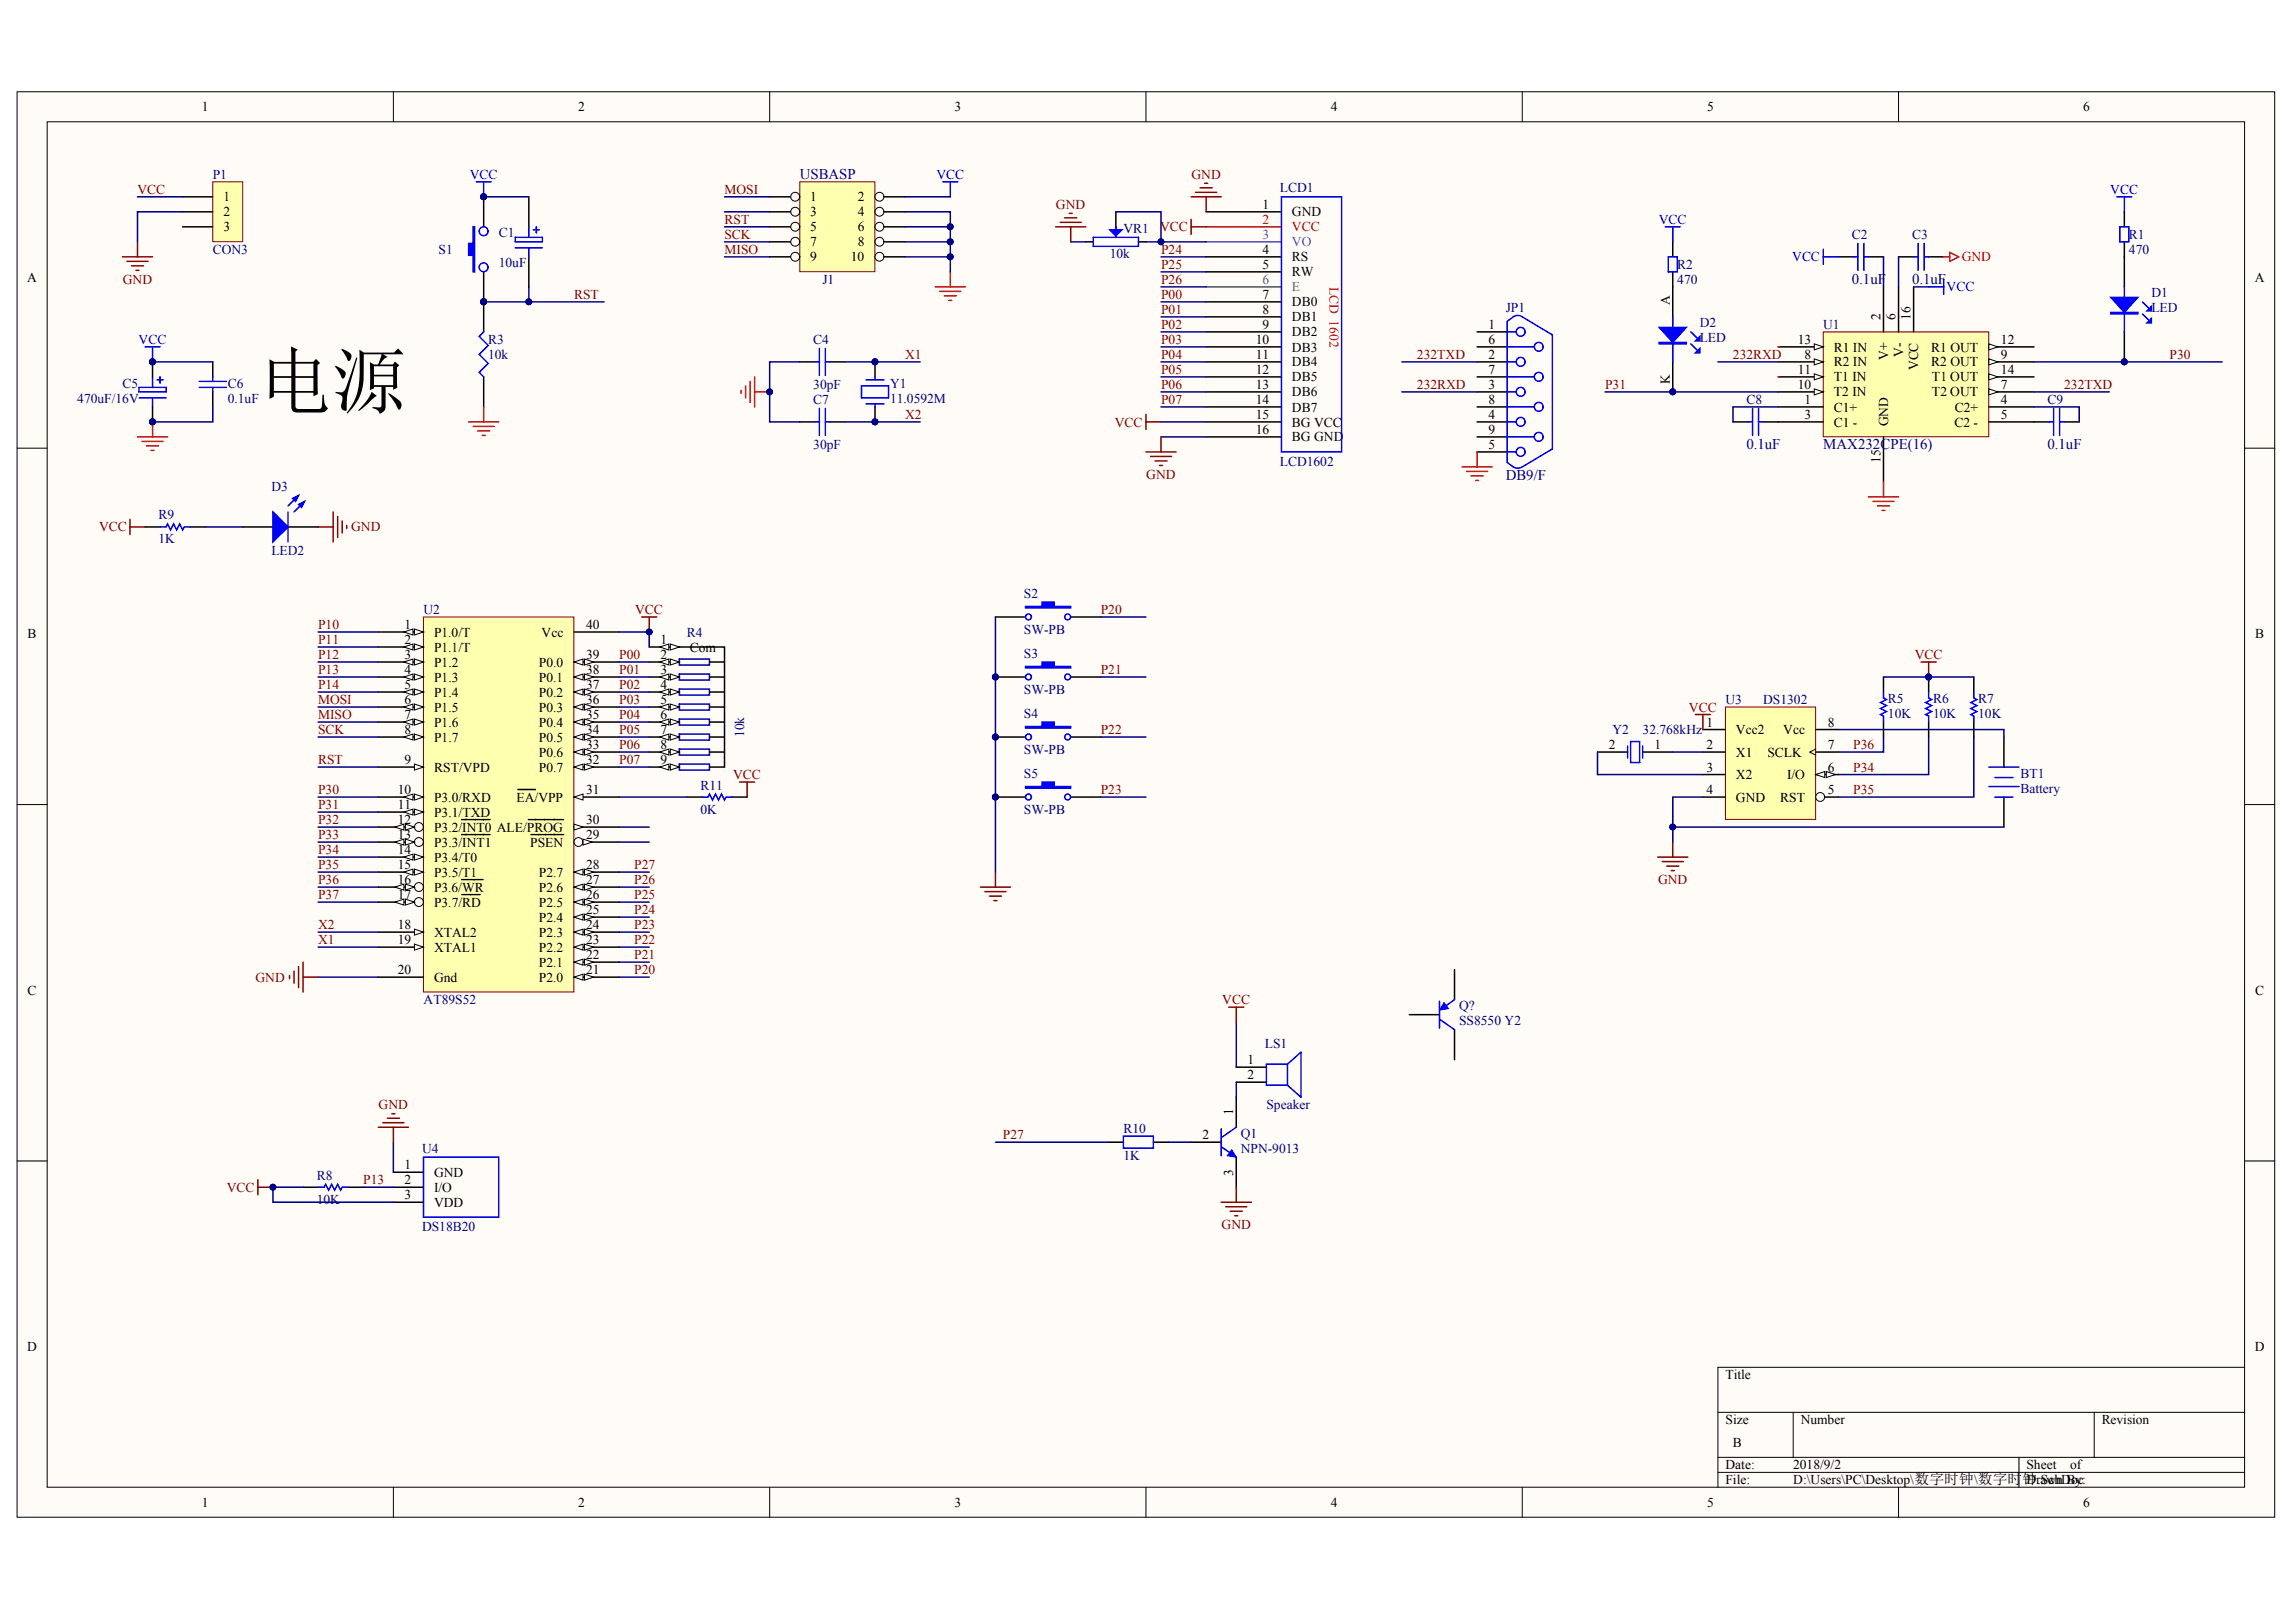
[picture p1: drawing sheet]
<svg xmlns="http://www.w3.org/2000/svg" width="287mm" height="202mm" viewBox="0 0 287 202" stroke-linecap="round" stroke-linejoin="round" font-family="sans-serif">
<defs><g id="words">
<text font-size="9.3" x="32.2" y="50.9">电源</text>
<g font-size="1.9" fill="#000080">
<text x="99.9" y="22.3">USBASP</text>
<text x="231.4" y="35.4">0.1uF</text>
<text x="239" y="35.4">0.1uF</text>
<text x="218.3" y="56.1">0.1uF</text>
<text x="227.8" y="56.1">MAX232CPE(16)</text>
<text x="255.9" y="56.1">0.1uF</text>
<text x="188.2" y="60">DB9/F</text>
</g>
<g font-size="1.7">
<text x="25.2" y="13.9">1</text>
<text x="72.2" y="13.9">2</text>
<text x="119.3" y="13.9">3</text>
<text x="166.3" y="13.9">4</text>
<text x="213.3" y="13.9">5</text>
<text x="260.3" y="13.9">6</text>
<text x="27.9" y="25.2">1</text>
<text x="27.9" y="27">2</text>
<text x="27.9" y="28.9">3</text>
<text x="101.3" y="25.2">1</text>
<text x="101.3" y="27">3</text>
<text x="101.3" y="28.9">5</text>
<text x="107.2" y="25.2">2</text>
<text x="107.2" y="27">4</text>
<text x="107.2" y="28.9">6</text>
<text x="157.8" y="26.1">1</text>
<text x="161.5" y="27">GND</text>
<text x="3.4" y="35.2">A</text>
<text x="101.3" y="30.8">7</text>
<text x="101.3" y="32.7">9</text>
<text x="106.3" y="32.7">10</text>
<text x="107.2" y="30.8">8</text>
<text x="157.8" y="31.7">4</text>
<text x="157.8" y="33.6">5</text>
<text x="161.5" y="32.7">RS</text>
<text x="161.5" y="34.5">RW</text>
<text x="281.8" y="35.2">A</text>
<text x="157.8" y="37.4">7</text>
<text x="157.8" y="39.2">8</text>
<text x="157.8" y="41.1">9</text>
<text x="161.5" y="38.3">DB0</text>
<text x="161.5" y="40.2">DB1</text>
<text x="186" y="41.1">1</text>
<text x="208.7" y="38.1" transform="rotate(-90 208.7 38.1)">A</text>
<text x="235" y="40" transform="rotate(-90 235 40)">2</text>
<text x="236.9" y="40" transform="rotate(-90 236.9 40)">6</text>
<text x="238.8" y="40" transform="rotate(-90 238.8 40)">16</text>
<text x="156.9" y="43">10</text>
<text x="156.9" y="44.8">11</text>
<text x="156.9" y="46.7">12</text>
<text x="161.5" y="42">DB2</text>
<text x="161.5" y="43.9">DB3</text>
<text x="161.5" y="45.8">DB4</text>
<text x="161.5" y="47.7">DB5</text>
<text x="186" y="43">6</text>
<text x="186" y="44.8">2</text>
<text x="186" y="46.7">7</text>
<text x="208.7" y="47.9" transform="rotate(-90 208.7 47.9)">K</text>
<text x="224.7" y="43">13</text>
<text x="224.7" y="46.7">11</text>
<text x="225.5" y="44.8">8</text>
<text x="229.2" y="43.9">R1 IN</text>
<text x="229.2" y="45.8">R2 IN</text>
<text x="229.2" y="47.7">T1 IN</text>
<text x="236" y="45" transform="rotate(-90 236 45)">V+</text>
<text x="237.8" y="44.6" transform="rotate(-90 237.8 44.6)">V-</text>
<text x="239.7" y="46.3" transform="rotate(-90 239.7 46.3)">VCC</text>
<text x="241.3" y="43.9">R1 OUT</text>
<text x="241.3" y="45.8">R2 OUT</text>
<text x="241.4" y="47.7">T1 OUT</text>
<text x="250.1" y="43">12</text>
<text x="250.1" y="44.8">9</text>
<text x="250.1" y="46.7">14</text>
<text x="156.9" y="48.6">13</text>
<text x="156.9" y="50.5">14</text>
<text x="156.9" y="52.3">15</text>
<text x="161.5" y="49.5">DB6</text>
<text x="161.5" y="51.4">DB7</text>
<text x="161.5" y="53.3">BG VCC</text>
<text x="186" y="48.6">3</text>
<text x="186" y="50.5">8</text>
<text x="186" y="52.3">4</text>
<text x="224.7" y="48.6">10</text>
<text x="225.5" y="50.5">1</text>
<text x="225.5" y="52.3">3</text>
<text x="229.2" y="49.5">T2 IN</text>
<text x="229.2" y="51.4">C1+</text>
<text x="229.2" y="53.3">C1 -</text>
<text x="236" y="53.3" transform="rotate(-90 236 53.3)">GND</text>
<text x="241.4" y="49.5">T2 OUT</text>
<text x="244.3" y="53.3">C2 -</text>
<text x="244.3" y="51.4">C2+</text>
<text x="250.1" y="48.6">7</text>
<text x="250.1" y="50.5">4</text>
<text x="250.1" y="52.3">5</text>
<text x="156.9" y="54.2">16</text>
<text x="161.5" y="55.1">BG GND</text>
<text x="186" y="54.2">9</text>
<text x="186" y="56.1">5</text>
<text x="235" y="57.8" transform="rotate(-90 235 57.8)">15</text>
<text x="3.4" y="79.8">B</text>
<text x="50.6" y="78.6">1</text>
<text x="50.6" y="80.5">2</text>
<text x="50.6" y="82.3">3</text>
<text x="54.2" y="79.5">P1.0/T</text>
<text x="54.2" y="81.4">P1.1/T</text>
<text x="54.2" y="83.3">P1.2</text>
<text x="67.3" y="83.3">P0.0</text>
<text x="67.7" y="79.5">Vcc</text>
<text x="73.2" y="82.3">39</text>
<text x="73.2" y="78.6">40</text>
<text x="82.5" y="82.3">2</text>
<text x="82.5" y="80.5">1</text>
<text x="86.2" y="81.4">Com</text>
<text x="281.8" y="79.8">B</text>
<text x="50.6" y="84.2">4</text>
<text x="50.6" y="86.1">5</text>
<text x="50.6" y="88">6</text>
<text x="50.6" y="89.8">7</text>
<text x="54.2" y="85.1">P1.3</text>
<text x="54.2" y="87">P1.4</text>
<text x="54.2" y="88.9">P1.5</text>
<text x="67.3" y="85.1">P0.1</text>
<text x="67.3" y="87">P0.2</text>
<text x="67.3" y="88.9">P0.3</text>
<text x="73.2" y="84.2">38</text>
<text x="73.2" y="86.1">37</text>
<text x="73.2" y="88">36</text>
<text x="73.2" y="89.8">35</text>
<text x="82.5" y="84.2">3</text>
<text x="82.5" y="86.1">4</text>
<text x="82.5" y="88">5</text>
<text x="82.5" y="89.8">6</text>
<text x="50.6" y="95.5">9</text>
<text x="50.6" y="91.7">8</text>
<text x="54.2" y="90.8">P1.6</text>
<text x="54.2" y="92.7">P1.7</text>
<text x="67.3" y="90.8">P0.4</text>
<text x="67.3" y="92.7">P0.5</text>
<text x="67.3" y="94.5">P0.6</text>
<text x="73.2" y="91.7">34</text>
<text x="73.2" y="93.6">33</text>
<text x="73.2" y="95.5">32</text>
<text x="82.5" y="91.7">7</text>
<text x="82.5" y="93.6">8</text>
<text x="82.5" y="95.5">9</text>
<text x="201.1" y="93.6">2</text>
<text x="206.8" y="93.6">1</text>
<text x="213.3" y="90.8">1</text>
<text x="213.3" y="93.6">2</text>
<text x="216.9" y="91.7">Vcc2</text>
<text x="216.9" y="94.5">X1</text>
<text x="220.9" y="94.5">SCLK</text>
<text x="222.9" y="91.7">Vcc</text>
<text x="228.4" y="93.6">7</text>
<text x="228.4" y="90.8">8</text>
<text x="49.7" y="101.1">11</text>
<text x="49.7" y="99.2">10</text>
<text x="54.2" y="96.4">RST/VPD</text>
<text x="54.2" y="100.2">P3.0/RXD</text>
<text x="64.6" y="100.2">EA/VPP</text>
<text x="67.3" y="96.4">P0.7</text>
<text x="73.2" y="99.2">31</text>
<text x="213.3" y="96.4">3</text>
<text x="213.3" y="99.2">4</text>
<text x="216.9" y="97.3">X2</text>
<text x="216.9" y="100.2">GND</text>
<text x="222.5" y="100.2">RST</text>
<text x="223.3" y="97.3">I/O</text>
<text x="228.4" y="99.2">5</text>
<text x="228.4" y="96.4">6</text>
<text x="49.7" y="103">12</text>
<text x="49.7" y="104.8">13</text>
<text x="49.7" y="106.7">14</text>
<text x="54.2" y="103.9">P3.2/INT0 ALE/PROG</text>
<text x="54.2" y="105.8">P3.3/INT1</text>
<text x="54.2" y="107.6">P3.4/T0</text>
<text x="54.2" y="102">P3.1/TXD</text>
<text x="66.3" y="105.8">PSEN</text>
<text x="73.2" y="104.8">29</text>
<text x="73.2" y="103">30</text>
<text x="49.7" y="112.3">17</text>
<text x="49.7" y="110.5">16</text>
<text x="49.7" y="108.6">15</text>
<text x="54.2" y="113.3">P3.7/RD</text>
<text x="54.2" y="111.4">P3.6/WR</text>
<text x="54.2" y="109.5">P3.5/T1</text>
<text x="67.3" y="113.3">P2.5</text>
<text x="67.3" y="111.4">P2.6</text>
<text x="67.3" y="109.5">P2.7</text>
<text x="73.2" y="112.3">26</text>
<text x="73.2" y="110.5">27</text>
<text x="73.2" y="108.6">28</text>
<text x="49.7" y="118">19</text>
<text x="49.7" y="116.1">18</text>
<text x="54.2" y="118.9">XTAL1</text>
<text x="54.2" y="117">XTAL2</text>
<text x="67.3" y="118.9">P2.2</text>
<text x="67.3" y="117">P2.3</text>
<text x="67.3" y="115.1">P2.4</text>
<text x="73.2" y="119.8">22</text>
<text x="73.2" y="118">23</text>
<text x="73.2" y="116.1">24</text>
<text x="73.2" y="114.2">25</text>
<text x="3.4" y="124.3">C</text>
<text x="49.7" y="121.7">20</text>
<text x="54.2" y="122.7">Gnd</text>
<text x="67.3" y="122.7">P2.0</text>
<text x="67.3" y="120.8">P2.1</text>
<text x="73.2" y="121.7">21</text>
<text x="281.8" y="124.3">C</text>
<text x="155.9" y="133">1</text>
<text x="155.9" y="134.8">2</text>
<text x="150.3" y="142.3">2</text>
<text x="154.1" y="139.3" transform="rotate(-90 154.1 139.3)">1</text>
<text x="50.6" y="149.8">3</text>
<text x="50.6" y="148">2</text>
<text x="50.6" y="146.1">1</text>
<text x="54.2" y="148.9">I/O</text>
<text x="54.2" y="147">GND</text>
<text x="154.1" y="146.9" transform="rotate(-90 154.1 146.9)">3</text>
<text x="54.2" y="150.8">VDD</text>
<text x="3.4" y="168.8">D</text>
<text x="215.6" y="172.3">Title</text>
<text x="281.8" y="168.8">D</text>
<text x="215.6" y="178">Size</text>
<text x="225" y="178">Number</text>
<text x="262.7" y="178">Revision</text>
<text x="215.6" y="183.6">Date:</text>
<text x="215.6" y="185.5">File:</text>
<text x="216.6" y="180.8">B</text>
<text x="224.1" y="183.6">2018/9/2</text>
<text x="224.1" y="185.5">D:\Users\PC\Desktop\数字时钟\数字时钟.SchDoc</text>
<text x="253.2" y="183.6">Sheet</text>
<text x="253.2" y="185.5">Drawn By:</text>
<text x="258.7" y="183.6">of</text>
<text x="25.2" y="188.3">1</text>
<text x="72.2" y="188.3">2</text>
<text x="119.3" y="188.3">3</text>
<text x="166.3" y="188.3">4</text>
<text x="213.3" y="188.3">5</text>
<text x="260.3" y="188.3">6</text>
</g>
<g font-size="1.7" fill="#000080">
<text x="26.6" y="22.3">P1</text>
<text x="62.3" y="29.7">C1</text>
<text x="140.4" y="29.1">VR1</text>
<text x="160" y="24">LCD1</text>
<text x="231.4" y="29.8">C2</text>
<text x="239" y="29.8">C3</text>
<text x="266.1" y="29.8">R1</text>
<text x="26.6" y="31.7">CON3</text>
<text x="54.8" y="31.7">S1</text>
<text x="62.3" y="33.4">10uF</text>
<text x="102.8" y="35.5">J1</text>
<text x="138.7" y="32.3">10k</text>
<text x="209.6" y="33.6">R2</text>
<text x="209.6" y="35.5">470</text>
<text x="266.1" y="31.7">470</text>
<text x="188.2" y="39">JP1</text>
<text x="212.4" y="40.9">D2</text>
<text x="227.8" y="41.1">U1</text>
<text x="268.9" y="37.2">D1</text>
<text x="268.9" y="39">LED</text>
<text x="61" y="43">R3</text>
<text x="61" y="44.8">10k</text>
<text x="101.6" y="43">C4</text>
<text x="212.4" y="42.8">LED</text>
<text x="9.7" y="50.3">470uF/16V</text>
<text x="15.3" y="48.4">C5</text>
<text x="28.5" y="48.4">C6</text>
<text x="28.5" y="50.3">0.1uF</text>
<text x="101.6" y="48.6">30pF</text>
<text x="101.6" y="50.5">C7</text>
<text x="111.2" y="48.4">Y1</text>
<text x="111.2" y="50.3">11.0592M</text>
<text x="218.3" y="50.5">C8</text>
<text x="255.9" y="50.5">C9</text>
<text x="101.6" y="56.1">30pF</text>
<text x="160" y="58.2">LCD1602</text>
<text x="19.8" y="64.9">R9</text>
<text x="33.9" y="61.4">D3</text>
<text x="19.8" y="67.9">1K</text>
<text x="33.9" y="69.4">LED2</text>
<text x="52.9" y="76.7">U2</text>
<text x="128" y="74.7">S2</text>
<text x="85.8" y="79.5">R4</text>
<text x="128" y="79.1">SW-PB</text>
<text x="128" y="82.1">S3</text>
<text x="128" y="86.7">SW-PB</text>
<text x="128" y="89.7">S4</text>
<text x="215.6" y="88">U3</text>
<text x="220.3" y="88">DS1302</text>
<text x="235.9" y="89.7">10K</text>
<text x="235.9" y="87.8">R5</text>
<text x="241.6" y="89.7">10K</text>
<text x="241.6" y="87.8">R6</text>
<text x="247.2" y="89.7">10K</text>
<text x="247.2" y="87.8">R7</text>
<text x="93" y="92.1" transform="rotate(-90 93 92.1)">10k</text>
<text x="128" y="94.2">SW-PB</text>
<text x="201.5" y="91.7">Y2</text>
<text x="205.3" y="91.7">32.768kHz</text>
<text x="87.5" y="101.7">0K</text>
<text x="87.5" y="98.7">R11</text>
<text x="128" y="97.2">S5</text>
<text x="128" y="101.7">SW-PB</text>
<text x="252.5" y="97.2">BT1</text>
<text x="252.5" y="99">Battery</text>
<text x="52.9" y="125.5">AT89S52</text>
<text x="158.1" y="130.9">LS1</text>
<text x="182.3" y="126.2">Q?</text>
<text x="182.3" y="128.1">SS8550 Y2</text>
<text x="140.4" y="141.6">R10</text>
<text x="155.1" y="142.1">Q1</text>
<text x="158.3" y="138.6">Speaker</text>
<text x="39.6" y="147.4">R8</text>
<text x="52.7" y="144">U4</text>
<text x="140.4" y="145">1K</text>
<text x="155.1" y="144">NPN-9013</text>
<text x="39.6" y="150.4">10K</text>
<text x="52.7" y="153.8">DS18B20</text>
</g>
<g font-size="1.7" fill="#00f">
<text x="58.7" y="22.3">VCC</text>
<text x="117" y="22.3">VCC</text>
<text x="207.3" y="28">VCC</text>
<text x="263.7" y="24.2">VCC</text>
<text x="224" y="32.7">VCC</text>
<text x="243.3" y="36.4">VCC</text>
<text x="17.3" y="43">VCC</text>
</g>
<g font-size="1.7" fill="#800000">
<text x="148.9" y="22.3">GND</text>
<text x="17.2" y="24.2">VCC</text>
<text x="90.5" y="24.2">MOSI</text>
<text x="90.5" y="28">RST</text>
<text x="90.5" y="29.8">SCK</text>
<text x="132" y="26.1">GND</text>
<text x="145" y="28.9">VCC</text>
<text x="15.3" y="35.5">GND</text>
<text x="90.5" y="31.7">MISO</text>
<text x="145.1" y="31.7">P24</text>
<text x="145.1" y="33.6">P25</text>
<text x="145.1" y="35.5">P26</text>
<text x="71.7" y="37.4">RST</text>
<text x="145.1" y="37.4">P00</text>
<text x="145.1" y="39.2">P01</text>
<text x="145.1" y="41.1">P02</text>
<text x="113.1" y="44.8">X1</text>
<text x="145.1" y="43">P03</text>
<text x="145.1" y="44.8">P04</text>
<text x="145.1" y="46.7">P05</text>
<text x="177.1" y="44.8">232TXD</text>
<text x="216.6" y="44.8">232RXD</text>
<text x="271.1" y="44.8">P30</text>
<text x="113.1" y="52.3">X2</text>
<text x="139.3" y="53.3">VCC</text>
<text x="145.1" y="48.6">P06</text>
<text x="145.1" y="50.5">P07</text>
<text x="177.1" y="48.6">232RXD</text>
<text x="200.6" y="48.6">P31</text>
<text x="258" y="48.6">232TXD</text>
<text x="143.2" y="59.8">GND</text>
<text x="12.4" y="66.4">VCC</text>
<text x="43.9" y="66.4">GND</text>
<text x="79.4" y="76.7">VCC</text>
<text x="137.6" y="76.7">P20</text>
<text x="39.7" y="78.6">P10</text>
<text x="39.7" y="80.5">P11</text>
<text x="39.7" y="82.3">P12</text>
<text x="77.4" y="82.3">P00</text>
<text x="239.3" y="82.3">VCC</text>
<text x="39.7" y="84.2">P13</text>
<text x="39.7" y="86.1">P14</text>
<text x="39.7" y="88">MOSI</text>
<text x="39.7" y="89.8">MISO</text>
<text x="77.4" y="84.2">P01</text>
<text x="77.4" y="86.1">P02</text>
<text x="77.4" y="88">P03</text>
<text x="77.4" y="89.8">P04</text>
<text x="137.6" y="84.2">P21</text>
<text x="211.1" y="88.9">VCC</text>
<text x="39.7" y="91.7">SCK</text>
<text x="39.7" y="95.5">RST</text>
<text x="77.4" y="91.7">P05</text>
<text x="77.4" y="93.6">P06</text>
<text x="77.4" y="95.5">P07</text>
<text x="137.6" y="91.7">P22</text>
<text x="231.6" y="93.6">P36</text>
<text x="39.7" y="99.2">P30</text>
<text x="39.7" y="101.1">P31</text>
<text x="91.6" y="97.3">VCC</text>
<text x="137.6" y="99.2">P23</text>
<text x="231.6" y="96.4">P34</text>
<text x="231.6" y="99.2">P35</text>
<text x="39.7" y="103">P32</text>
<text x="39.7" y="104.8">P33</text>
<text x="39.7" y="106.7">P34</text>
<text x="39.7" y="108.6">P35</text>
<text x="39.7" y="110.5">P36</text>
<text x="39.7" y="112.3">P37</text>
<text x="79.3" y="112.3">P25</text>
<text x="79.3" y="110.5">P26</text>
<text x="79.3" y="108.6">P27</text>
<text x="207.2" y="110.5">GND</text>
<text x="39.7" y="118">X1</text>
<text x="39.7" y="116.1">X2</text>
<text x="79.3" y="119.8">P21</text>
<text x="79.3" y="118">P22</text>
<text x="79.3" y="116.1">P23</text>
<text x="79.3" y="114.2">P24</text>
<text x="31.9" y="122.7">GND</text>
<text x="79.3" y="121.7">P20</text>
<text x="152.8" y="125.5">VCC</text>
<text x="47.3" y="138.6">GND</text>
<text x="125.3" y="142.3">P27</text>
<text x="28.4" y="148.9">VCC</text>
<text x="45.4" y="148">P13</text>
<text x="152.7" y="153.6">GND</text>
</g>
<g font-size="1.7" fill="#f00">
<text x="157.8" y="28">2</text>
<text x="161.5" y="28.9">VCC</text>
<text x="166.1" y="35.8" transform="rotate(90 166.1 35.8)">LCD 1602</text>
<text x="245.2" y="32.7">GND</text>
</g>
<g font-size="1.7" fill="#009cca">
<text x="157.8" y="29.8">3</text>
<text x="161.5" y="30.8">VO</text>
</g>
<g font-size="1.7" fill="#00a36e">
<text x="157.8" y="35.5">6</text>
<text x="161.5" y="36.4">E</text>
</g>
</g></defs>
<g fill="#fffcf8" stroke="#000" stroke-width=".12">
<path d="M2.1 11.5h282.2v178.1h-282.2z"/>
<path d="M5.9 15.2h274.6v170.6h-274.6z"/>
</g>
<g fill="none" stroke="#000" stroke-width=".12">
<path d="M49.2 11.5v3.7M96.2 11.5v3.7M143.2 11.5v3.7M190.2 11.5v3.7M237.3 11.5v3.7M2.1 56h3.8M280.5 56h3.8M2.1 100.5h3.8M280.5 100.5h3.8M2.1 145h3.8M280.5 145h3.8M214.7 176.4h65.8"/>
<path d="M224.1 176.4v5.7M261.7 176.4v5.7M280.5 170.8h-65.8v15M49.2 185.8v3.8M96.2 185.8v3.8M143.2 185.8v3.8M190.2 185.8v3.8M214.7 182.1h65.8M214.7 183.9h65.8M237.3 185.8v3.8M252.3 182.1v3.7"/>
</g>
<path d="M15.3 32.1h3.8M15.9 32.7h2.6M16.4 33.2h1.5M17 33.8h.4M17.2 30.2v1.9" fill="none" stroke="#800000" stroke-width=".19"/>
<path d="M52.9 77.1h18.8v46.8h-18.8z" fill="#ffffb0" stroke="#800000" stroke-width=".12"/>
<path d="M71.7 99.6h5.7" fill="none" stroke="#000" stroke-width=".19"/>
<path d="M71.7 99.6l1.2-.4v.8z" fill="#fffcf8" stroke="#000" stroke-width=".12"/>
<path d="M64.7 98.6h2.2M47.3 118.3h5.6" fill="none" stroke="#000" stroke-width=".19"/>
<path d="M51.8 118l1.1 .3-1.1 .4z" fill="#fffcf8" stroke="#000" stroke-width=".12"/>
<path d="M47.3 116.5h5.6" fill="none" stroke="#000" stroke-width=".19"/>
<path d="M51.8 116.1l1.1 .4-1.1 .3z" fill="#fffcf8" stroke="#000" stroke-width=".12"/>
<path d="M47.3 95.8h5.6" fill="none" stroke="#000" stroke-width=".19"/>
<path d="M51.8 95.5l1.1 .3-1.1 .4z" fill="#fffcf8" stroke="#000" stroke-width=".12"/>
<path d="M47.3 112.7h5.6" fill="none" stroke="#000" stroke-width=".19"/>
<circle cx="52.3" cy="112.7" r=".55" fill="#fffcf8" stroke="#000" stroke-width=".12"/>
<g fill="#fffcf8" stroke="#000" stroke-width=".12">
<path d="M50.7 112.3l1.1 .4-1.1 .4z"/>
<path d="M49.3 112.7l1.2-.4v.8z"/>
</g>
<path d="M47.3 110.8h5.6M57.7 111.8h2.3" fill="none" stroke="#000" stroke-width=".19"/>
<circle cx="52.3" cy="110.8" r=".55" fill="#fffcf8" stroke="#000" stroke-width=".12"/>
<g fill="#fffcf8" stroke="#000" stroke-width=".12">
<path d="M50.7 110.5l1.1 .3-1.1 .4z"/>
<path d="M49.3 110.8l1.2-.3v.7z"/>
</g>
<path d="M47.3 103.3h5.6M57.7 109.9h2.7" fill="none" stroke="#000" stroke-width=".19"/>
<circle cx="52.3" cy="103.3" r=".55" fill="#fffcf8" stroke="#000" stroke-width=".12"/>
<g fill="#fffcf8" stroke="#000" stroke-width=".12">
<path d="M50.7 103l1.1 .3-1.1 .4z"/>
<path d="M49.3 103.3l1.2-.3v.7z"/>
</g>
<path d="M47.3 105.2h5.6M57.7 102.4h3.5" fill="none" stroke="#000" stroke-width=".19"/>
<circle cx="52.3" cy="105.2" r=".55" fill="#fffcf8" stroke="#000" stroke-width=".12"/>
<g fill="#fffcf8" stroke="#000" stroke-width=".12">
<path d="M50.7 104.8l1.1 .4-1.1 .4z"/>
<path d="M49.3 105.2l1.2-.4v.8z"/>
</g>
<path d="M47.3 107.1h5.6M57.7 104.3h3.5" fill="none" stroke="#000" stroke-width=".19"/>
<g fill="#fffcf8" stroke="#000" stroke-width=".12">
<path d="M51.8 106.7l1.1 .4-1.1 .4z"/>
<path d="M50.5 107.1l1.1-.4v.8z"/>
</g>
<path d="M47.3 109h5.6" fill="none" stroke="#000" stroke-width=".19"/>
<g fill="#fffcf8" stroke="#000" stroke-width=".12">
<path d="M51.8 108.6l1.1 .4-1.1 .3z"/>
<path d="M50.5 109l1.1-.4v.7z"/>
</g>
<path d="M47.3 79h5.6" fill="none" stroke="#000" stroke-width=".19"/>
<g fill="#fffcf8" stroke="#000" stroke-width=".12">
<path d="M51.8 78.6l1.1 .4-1.1 .3z"/>
<path d="M50.5 79l1.1-.4v.7z"/>
</g>
<path d="M47.3 80.8h5.6" fill="none" stroke="#000" stroke-width=".19"/>
<g fill="#fffcf8" stroke="#000" stroke-width=".12">
<path d="M51.8 80.5l1.1 .3-1.1 .4z"/>
<path d="M50.5 80.8l1.1-.3v.7z"/>
</g>
<path d="M47.3 82.7h5.6" fill="none" stroke="#000" stroke-width=".19"/>
<g fill="#fffcf8" stroke="#000" stroke-width=".12">
<path d="M51.8 82.3l1.1 .4-1.1 .4z"/>
<path d="M50.5 82.7l1.1-.4v.8z"/>
</g>
<path d="M47.3 84.6h5.6" fill="none" stroke="#000" stroke-width=".19"/>
<g fill="#fffcf8" stroke="#000" stroke-width=".12">
<path d="M51.8 84.2l1.1 .4-1.1 .4z"/>
<path d="M50.5 84.6l1.1-.4v.8z"/>
</g>
<path d="M47.3 86.5h5.6" fill="none" stroke="#000" stroke-width=".19"/>
<g fill="#fffcf8" stroke="#000" stroke-width=".12">
<path d="M51.8 86.1l1.1 .4-1.1 .3z"/>
<path d="M50.5 86.5l1.1-.4v.7z"/>
</g>
<path d="M47.3 88.3h5.6" fill="none" stroke="#000" stroke-width=".19"/>
<g fill="#fffcf8" stroke="#000" stroke-width=".12">
<path d="M51.8 88l1.1 .3-1.1 .4z"/>
<path d="M50.5 88.3l1.1-.3v.7z"/>
</g>
<path d="M47.3 90.2h5.6" fill="none" stroke="#000" stroke-width=".19"/>
<g fill="#fffcf8" stroke="#000" stroke-width=".12">
<path d="M51.8 89.8l1.1 .4-1.1 .4z"/>
<path d="M50.5 90.2l1.1-.4v.8z"/>
</g>
<path d="M47.3 92.1h5.6" fill="none" stroke="#000" stroke-width=".19"/>
<g fill="#fffcf8" stroke="#000" stroke-width=".12">
<path d="M51.8 91.7l1.1 .4-1.1 .4z"/>
<path d="M50.5 92.1l1.1-.4v.8z"/>
</g>
<path d="M71.7 82.7h5.7" fill="none" stroke="#000" stroke-width=".19"/>
<g fill="#fffcf8" stroke="#000" stroke-width=".12">
<path d="M71.7 82.7l1.2-.4v.8z"/>
<path d="M73 82.3l1.2 .4-1.2 .4z"/>
</g>
<path d="M71.7 84.6h5.7" fill="none" stroke="#000" stroke-width=".19"/>
<g fill="#fffcf8" stroke="#000" stroke-width=".12">
<path d="M71.7 84.6l1.2-.4v.8z"/>
<path d="M73 84.2l1.2 .4-1.2 .4z"/>
</g>
<path d="M71.7 86.5h5.7" fill="none" stroke="#000" stroke-width=".19"/>
<g fill="#fffcf8" stroke="#000" stroke-width=".12">
<path d="M71.7 86.5l1.2-.4v.7z"/>
<path d="M73 86.1l1.2 .4-1.2 .3z"/>
</g>
<path d="M71.7 88.3h5.7" fill="none" stroke="#000" stroke-width=".19"/>
<g fill="#fffcf8" stroke="#000" stroke-width=".12">
<path d="M71.7 88.3l1.2-.3v.7z"/>
<path d="M73 88l1.2 .3-1.2 .4z"/>
</g>
<path d="M71.7 90.2h5.7" fill="none" stroke="#000" stroke-width=".19"/>
<g fill="#fffcf8" stroke="#000" stroke-width=".12">
<path d="M71.7 90.2l1.2-.4v.8z"/>
<path d="M73 89.8l1.2 .4-1.2 .4z"/>
</g>
<path d="M71.7 92.1h5.7" fill="none" stroke="#000" stroke-width=".19"/>
<g fill="#fffcf8" stroke="#000" stroke-width=".12">
<path d="M71.7 92.1l1.2-.4v.8z"/>
<path d="M73 91.7l1.2 .4-1.2 .4z"/>
</g>
<path d="M71.7 94h5.7" fill="none" stroke="#000" stroke-width=".19"/>
<g fill="#fffcf8" stroke="#000" stroke-width=".12">
<path d="M71.7 94l1.2-.4v.7z"/>
<path d="M73 93.6l1.2 .4-1.2 .3z"/>
</g>
<path d="M71.7 95.8h5.7" fill="none" stroke="#000" stroke-width=".19"/>
<g fill="#fffcf8" stroke="#000" stroke-width=".12">
<path d="M71.7 95.8l1.2-.3v.7z"/>
<path d="M73 95.5l1.2 .3-1.2 .4z"/>
</g>
<path d="M71.7 122.1h5.7" fill="none" stroke="#000" stroke-width=".19"/>
<g fill="#fffcf8" stroke="#000" stroke-width=".12">
<path d="M71.7 122.1l1.2-.4v.8z"/>
<path d="M73 121.7l1.2 .4-1.2 .4z"/>
</g>
<path d="M71.7 120.2h5.7" fill="none" stroke="#000" stroke-width=".19"/>
<g fill="#fffcf8" stroke="#000" stroke-width=".12">
<path d="M71.7 120.2l1.2-.4v.8z"/>
<path d="M73 119.8l1.2 .4-1.2 .4z"/>
</g>
<path d="M71.7 118.3h5.7" fill="none" stroke="#000" stroke-width=".19"/>
<g fill="#fffcf8" stroke="#000" stroke-width=".12">
<path d="M71.7 118.3l1.2-.3v.7z"/>
<path d="M73 118l1.2 .3-1.2 .4z"/>
</g>
<path d="M71.7 116.5h5.7" fill="none" stroke="#000" stroke-width=".19"/>
<g fill="#fffcf8" stroke="#000" stroke-width=".12">
<path d="M71.7 116.5l1.2-.4v.7z"/>
<path d="M73 116.1l1.2 .4-1.2 .3z"/>
</g>
<path d="M71.7 114.6h5.7" fill="none" stroke="#000" stroke-width=".19"/>
<g fill="#fffcf8" stroke="#000" stroke-width=".12">
<path d="M71.7 114.6l1.2-.4v.8z"/>
<path d="M73 114.2l1.2 .4-1.2 .4z"/>
</g>
<path d="M71.7 112.7h5.7" fill="none" stroke="#000" stroke-width=".19"/>
<g fill="#fffcf8" stroke="#000" stroke-width=".12">
<path d="M71.7 112.7l1.2-.4v.8z"/>
<path d="M73 112.3l1.2 .4-1.2 .4z"/>
</g>
<path d="M71.7 110.8h5.7" fill="none" stroke="#000" stroke-width=".19"/>
<g fill="#fffcf8" stroke="#000" stroke-width=".12">
<path d="M71.7 110.8l1.2-.3v.7z"/>
<path d="M73 110.5l1.2 .3-1.2 .4z"/>
</g>
<path d="M71.7 109h5.7" fill="none" stroke="#000" stroke-width=".19"/>
<g fill="#fffcf8" stroke="#000" stroke-width=".12">
<path d="M71.7 109l1.2-.4v.7z"/>
<path d="M73 108.6l1.2 .4-1.2 .3z"/>
</g>
<path d="M71.7 105.2h5.7" fill="none" stroke="#000" stroke-width=".19"/>
<circle cx="72.3" cy="105.2" r=".55" fill="#fffcf8" stroke="#000" stroke-width=".12"/>
<path d="M72.9 104.8l1.1 .4-1.1 .4z" fill="#fffcf8" stroke="#000" stroke-width=".12"/>
<path d="M66.4 104.3h4M71.7 103.3h5.7" fill="none" stroke="#000" stroke-width=".19"/>
<path d="M71.7 103l1.2 .3-1.2 .4z" fill="#fffcf8" stroke="#000" stroke-width=".12"/>
<path d="M47.3 101.5h5.6M66 102.4h4.4" fill="none" stroke="#000" stroke-width=".19"/>
<g fill="#fffcf8" stroke="#000" stroke-width=".12">
<path d="M51.8 101.1l1.1 .4-1.1 .3z"/>
<path d="M50.5 101.5l1.1-.4v.7z"/>
</g>
<path d="M47.3 99.6h5.6" fill="none" stroke="#000" stroke-width=".19"/>
<g fill="#fffcf8" stroke="#000" stroke-width=".12">
<path d="M51.8 99.2l1.1 .4-1.1 .4z"/>
<path d="M50.5 99.6l1.1-.4v.8z"/>
</g>
<g fill="none" stroke="#000" stroke-width=".19">
<path d="M60.4 24.6v3.7M60.4 34v7.5M66.1 24.6v3.7M66.1 32.1v3.7M150.7 26.5h9.4M150.7 32.1h9.4M150.7 34h9.4M150.7 37.7h9.4M150.7 39.6h9.4M60.4 47.1v3.7M150.7 41.5h9.4M150.7 43.3h9.4"/>
<path d="M150.7 45.2h9.4M150.7 47.1h9.4M150.7 49h9.4M150.7 50.8h9.4M150.7 52.7h9.4M150.7 54.6h9.4M71.7 79h5.7M47.3 122.1h5.6"/>
</g>
<path d="M150.7 28.3h9.4M58.6 52.7h3.7M59.1 53.3h2.7M59.7 53.8h1.5M60.3 54.4h.3M60.4 50.8v1.9" fill="none" stroke="#f00" stroke-width=".19"/>
<path d="M150.7 30.2h9.4" fill="none" stroke="#009cca" stroke-width=".19"/>
<path d="M150.7 35.8h9.4" fill="none" stroke="#00a36e" stroke-width=".19"/>
<g fill="none" stroke="#00f" stroke-width=".19">
<path d="M59.5 22.7h1.9M60.4 22.7v1.9M64.4 29.7h3.4v.5h-3.4zM64.4 31h3.4M66.1 28.3v1.4M66.1 31v1.1M66.7 28.7h.7M67 28.3v.8M160.1 24.6h7.6v31.9h-7.6zM60.4 41.5l-.5 .5 1.1 1.1-1.1 1.2 1.1 1.1-1.1 1.1 .5 .6"/>
<circle cx="60.4" cy="28.9" r=".55"/>
<circle cx="60.4" cy="33.4" r=".55"/>
</g>
<g fill="#000080" stroke="#000080" stroke-width=".12">
<circle cx="60.4" cy="37.7" r=".37"/>
<circle cx="60.4" cy="24.6" r=".37"/>
<circle cx="66.1" cy="37.7" r=".37"/>
</g>
<path d="M59.1 28.3h.2v5.7h-.2v-2.1h-.5v-1.5h.5z" fill-rule="evenodd" fill="#00f" stroke="#00f" stroke-width=".19"/>
<path d="M60.4 37.7h15.1M60.4 24.6h5.7M66.1 35.8v1.9" fill="none" stroke="#000080" stroke-width=".19"/>
<path d="M99.9 22.7h9.4v11.2h-9.4z" fill="#ffffb0" stroke="#800000" stroke-width=".12"/>
<path d="M96.2 24.6h3.7" fill="none" stroke="#000" stroke-width=".19"/>
<circle cx="99.4" cy="24.6" r=".55" fill="#fffcf8" stroke="#000" stroke-width=".12"/>
<path d="M109.4 24.6h3.7" fill="none" stroke="#000" stroke-width=".19"/>
<circle cx="109.9" cy="24.6" r=".55" fill="#fffcf8" stroke="#000" stroke-width=".12"/>
<path d="M96.2 26.5h3.7" fill="none" stroke="#000" stroke-width=".19"/>
<circle cx="99.4" cy="26.5" r=".55" fill="#fffcf8" stroke="#000" stroke-width=".12"/>
<path d="M109.4 26.5h3.7" fill="none" stroke="#000" stroke-width=".19"/>
<circle cx="109.9" cy="26.5" r=".55" fill="#fffcf8" stroke="#000" stroke-width=".12"/>
<path d="M96.2 28.3h3.7" fill="none" stroke="#000" stroke-width=".19"/>
<circle cx="99.4" cy="28.3" r=".55" fill="#fffcf8" stroke="#000" stroke-width=".12"/>
<path d="M109.4 28.3h3.7" fill="none" stroke="#000" stroke-width=".19"/>
<circle cx="109.9" cy="28.3" r=".55" fill="#fffcf8" stroke="#000" stroke-width=".12"/>
<path d="M96.2 30.2h3.7" fill="none" stroke="#000" stroke-width=".19"/>
<circle cx="99.4" cy="30.2" r=".55" fill="#fffcf8" stroke="#000" stroke-width=".12"/>
<path d="M109.4 30.2h3.7" fill="none" stroke="#000" stroke-width=".19"/>
<circle cx="109.9" cy="30.2" r=".55" fill="#fffcf8" stroke="#000" stroke-width=".12"/>
<path d="M96.2 32.1h3.7" fill="none" stroke="#000" stroke-width=".19"/>
<circle cx="99.4" cy="32.1" r=".55" fill="#fffcf8" stroke="#000" stroke-width=".12"/>
<path d="M109.4 32.1h3.7" fill="none" stroke="#000" stroke-width=".19"/>
<circle cx="109.9" cy="32.1" r=".55" fill="#fffcf8" stroke="#000" stroke-width=".12"/>
<g fill="none" stroke="#000080" stroke-width=".19">
<path d="M90.5 32.1h5.7M90.5 26.5h5.7M90.5 24.6h5.7M90.5 28.3h5.7M90.5 30.2h5.7M113.1 26.5h5.7v7.5M113.1 32.1h5.7M113.1 24.6h5.7M113.1 28.3h5.7M113.1 30.2h5.7M19.1 45.2h7.5M26.6 50.8v1.9h-7.5"/>
<path d="M99.9 45.2h-3.7v7.5h3.7M105.6 45.2h9.4M105.6 52.7h9.4"/>
</g>
<g fill="#000080" stroke="#000080" stroke-width=".12">
<circle cx="118.7" cy="28.3" r=".37"/>
<circle cx="118.7" cy="30.2" r=".37"/>
<circle cx="118.7" cy="32.1" r=".37"/>
<circle cx="109.3" cy="52.7" r=".37"/>
<circle cx="109.3" cy="45.2" r=".37"/>
<circle cx="96.2" cy="49" r=".37"/>
<circle cx="19.1" cy="45.2" r=".37"/>
<circle cx="19.1" cy="52.7" r=".37"/>
</g>
<g fill="none" stroke="#00f" stroke-width=".19">
<path d="M117.8 22.7h1.9M118.8 22.7v1.9M17.4 49.7h3.4M17.4 48.4h3.4v.6h-3.4zM18.1 43.3h1.9M19.1 43.3v1.9M19.1 47.1v1.3M19.1 49.7v1.1M19.6 47.5h.8M20 47.1v.7M24.9 48.4h3.4M24.9 47.6h3.4"/>
<path d="M26.6 47.1v.5M26.6 48.4v.6M101.8 45.2h.6M101.8 52.7h.6M102.4 43.5v3.4M102.4 51v3.4M103.1 45.2h.6M103.1 43.5v3.4M103.1 51v3.4M103.1 52.7h.6M107.7 48.2h3.3v1.5h-3.3zM108.2 47.5h2.3"/>
<path d="M108.2 50.5h2.3M109.4 47.1v.4M109.4 50.5v.3"/>
</g>
<g fill="none" stroke="#f00" stroke-width=".19">
<path d="M116.9 35.8h3.7M117.4 36.4h2.7M118 37h1.5M118.6 37.5h.3M118.8 34v1.8M17.2 54.6h3.7M17.7 55.1h2.7M18.3 55.7h1.5M18.9 56.3h.4M19.1 52.7v1.9M92.6 48.8v.3M93.2 48.2v1.5"/>
<path d="M93.7 47.6v2.7M94.3 47.1v3.7M94.3 49h1.9"/>
</g>
<path d="M19.1 45.2v1.9M19.1 50.8v1.9M26.6 45.2v1.9M26.6 49v1.8M99.9 45.2h1.9M99.9 52.7h1.9M103.7 45.2h1.9M103.7 52.7h1.9M109.4 45.2v1.9M109.4 50.8v1.9" fill="none" stroke="#000" stroke-width=".19"/>
<path d="M227.9 41.5h20.6v13.1h-20.6z" fill="#ffffb0" stroke="#800000" stroke-width=".12"/>
<path d="M222.2 43.3h5.7" fill="none" stroke="#000" stroke-width=".19"/>
<path d="M226.7 43l1.2 .3-1.2 .4z" fill="#fffcf8" stroke="#000" stroke-width=".12"/>
<path d="M222.2 45.2h5.7" fill="none" stroke="#000" stroke-width=".19"/>
<path d="M226.7 44.8l1.2 .4-1.2 .4z" fill="#fffcf8" stroke="#000" stroke-width=".12"/>
<path d="M222.2 47.1h5.7" fill="none" stroke="#000" stroke-width=".19"/>
<path d="M226.7 46.7l1.2 .4-1.2 .4z" fill="#fffcf8" stroke="#000" stroke-width=".12"/>
<path d="M222.2 49h5.7" fill="none" stroke="#000" stroke-width=".19"/>
<path d="M226.7 48.6l1.2 .4-1.2 .3z" fill="#fffcf8" stroke="#000" stroke-width=".12"/>
<path d="M235.4 35.8v5.7M237.3 35.8v5.7M239.1 35.8v5.7M235.4 54.6v5.6M248.5 43.3h5.7" fill="none" stroke="#000" stroke-width=".19"/>
<path d="M248.5 43l1.2 .3-1.2 .4z" fill="#fffcf8" stroke="#000" stroke-width=".12"/>
<path d="M248.5 45.2h5.7" fill="none" stroke="#000" stroke-width=".19"/>
<path d="M248.5 44.8l1.2 .4-1.2 .4z" fill="#fffcf8" stroke="#000" stroke-width=".12"/>
<path d="M248.5 47.1h5.7" fill="none" stroke="#000" stroke-width=".19"/>
<path d="M248.5 46.7l1.2 .4-1.2 .4z" fill="#fffcf8" stroke="#000" stroke-width=".12"/>
<path d="M248.5 49h5.7" fill="none" stroke="#000" stroke-width=".19"/>
<path d="M248.5 48.6l1.2 .4-1.2 .3z" fill="#fffcf8" stroke="#000" stroke-width=".12"/>
<g fill="none" stroke="#000" stroke-width=".19">
<path d="M135.7 30.2h.9M139.4 26.5v1.8M142.3 30.2h.9M209 30.2v1.9M209 34v5.6M229.7 32.1h1.9M233.5 32.1h1.9M237.3 32.1h1.8M241 32.1h1.9M265.5 26.5v1.8M265.5 30.2v5.6M184.6 50.8h3.8"/>
<path d="M184.6 52.7h3.8M184.6 41.5h3.8M184.6 43.3h3.8M184.6 45.2h3.8M184.6 47.1h3.8M184.6 49h3.8M184.6 54.6h3.8M184.6 56.5h3.8M209 45.2v3.8M216.6 52.7h1.9M220.3 52.7h7.6M222.2 50.8h5.7"/>
<path d="M248.5 50.8h5.7M248.5 52.7h7.6M258 52.7h1.8M265.5 41.5v3.7M81.1 82.7h3.8"/>
</g>
<g fill="none" stroke="#00f" stroke-width=".19">
<path d="M136.6 29.7h5.7v1.1h-5.7zM139.4 28.3v1.4M208.1 28.3h1.9M208.5 32.1h1.1v1.9h-1.1zM209 28.3v1.9M209 39.6v5.6M227.9 32.1h1.8M227.9 31.2v1.8M231.6 32.1h.6M232.2 30.4v3.4M232.9 32.1h.6M232.9 30.4v3.4"/>
<path d="M239.1 32.1h.6M239.7 30.4v3.4M240.5 32.1h.5M240.5 30.4v3.4M241 35.8h1.9M242.9 34.9v1.9M264.5 24.6h1.9M264.9 28.3h1.1v1.9h-1.1zM265.5 24.6v1.9M265.5 35.8v5.7M267.7 39.2l.8 .8M267.7 37.7l.8 .8"/>
<path d="M188.4 40.1l.7-.5a.93 .93 0 0 1 1.1 0l3.8 2.2v14.3l-3.8 2.2a.96 .96 0 0 1-1.1 0l-.7-.5zM188.4 52.7h1.1M188.4 56.5h1.1M188.4 54.6h3.3M188.4 50.8h3.3M188.4 49h1.1M188.4 47.1h3.3M188.4 45.2h1.1M188.4 43.3h3.3M188.4 41.5h1.1M211.3 43l.8 .7M211.3 41.5l.8 .7"/>
<path d="M218.5 52.7h.5M219 51v3.4M219.8 52.7h.5M219.8 51v3.4M256.1 52.7h.5M256.6 51v3.4M257.4 52.7h.6M257.4 51v3.4"/>
<circle cx="190" cy="52.7" r=".55"/>
<circle cx="190" cy="41.5" r=".55"/>
<circle cx="190" cy="45.2" r=".55"/>
<circle cx="190" cy="49" r=".55"/>
<circle cx="190" cy="56.5" r=".55"/>
<circle cx="192.3" cy="43.3" r=".55"/>
<circle cx="192.3" cy="47.1" r=".55"/>
<circle cx="192.3" cy="54.6" r=".55"/>
<circle cx="192.3" cy="50.8" r=".55"/>
</g>
<g fill="none" stroke="#000080" stroke-width=".19">
<path d="M133.8 30.2h1.9M139.4 26.5h5.7v3.7M143.2 30.2h7.5M145.1 35.8h5.6M145.1 32.1h5.6M145.1 34h5.6M145.1 37.7h5.6M145.1 39.6h5.6M235.4 32.1v3.7M237.3 32.1v3.7M239.1 35.8h1.9M145.1 45.2h5.6"/>
<path d="M145.1 49h5.6M145.1 41.5h5.6M145.1 43.3h5.6M145.1 47.1h5.6M145.1 50.8h5.6M145.1 52.7h5.6M145.1 54.6h5.6M175.2 45.2h9.4M175.2 49h9.4M200.6 49h21.6M214.7 45.2h7.5M222.2 50.8h-5.6v1.9"/>
<path d="M254.2 50.8h5.6v1.9M254.2 45.2h23.5M254.2 49h9.4"/>
</g>
<path d="M242.9 32.1h.8M243.7 31.5l1.1 .6-1.1 .6zM182.7 58.3h3.8M183.3 58.9h2.6M183.8 59.5h1.5M184.6 56.5v1.8M184.4 60h.4M233.5 62.1h3.8M234.1 62.6h2.6M234.6 63.2h1.5M235.2 63.8h.4M235.4 60.2v1.9" fill="none" stroke="#f00" stroke-width=".19"/>
<g fill="#000080" stroke="#000080" stroke-width=".12">
<circle cx="209" cy="49" r=".37"/>
<circle cx="265.5" cy="45.2" r=".37"/>
<circle cx="145.1" cy="30.2" r=".37"/>
</g>
<g fill="#00f" stroke="#00f" stroke-width=".19">
<path d="M207.4 40.9h3.3l-1.7 1.9z"/>
<path d="M211.9 44.1l.5-.6v.6z"/>
<path d="M211.9 42.6l.5-.6v.6z"/>
<path d="M263.8 37.2h3.4l-1.7 1.8z"/>
<path d="M268.3 40.3l.6-.5v.5z"/>
<path d="M268.3 38.8l.6-.5v.5z"/>
<path d="M138.7 28.7h1.5l-.8 .8z"/>
<path d="M207.4 42.8h3.3v.2h-3.3z" fill-rule="evenodd"/>
<path d="M263.8 39h3.4v.2h-3.4z" fill-rule="evenodd"/>
</g>
<path d="M222.2 47.1h.1M222.2 43.3h.1" fill="none" stroke="#f00" stroke-width=".12"/>
<g fill="none" stroke="#800000" stroke-width=".19">
<path d="M131.9 28.3h3.8M132.5 27.8h2.6M133.1 27.2h1.5M133.6 26.7h.4M133.8 28.3v1.9M148.9 24.6h3.7M148.9 27.4v1.9M148.9 28.3h1.8M149.4 24h2.7M150 23.5h1.5M150.5 22.9h.4M150.7 24.6v1.9"/>
<path d="M143.2 51.8v1.8M143.2 52.7h1.9M143.2 56.5h3.8M143.8 57h2.6M144.3 57.6h1.5M144.9 58.1h.4M145.1 54.6v1.9"/>
</g>
<path d="M84.9 82.3h3.8v.8h-3.8zM84.9 84.2h3.8v.8h-3.8zM84.9 86.1h3.8v.7h-3.8zM84.9 88h3.8v.7h-3.8zM84.9 89.8h3.8v.8h-3.8zM84.9 91.7h3.8v.8h-3.8zM84.9 93.6h3.8v.7h-3.8zM84.9 95.5h3.8v.7h-3.8z" fill="none" stroke="#0000bf" stroke-width=".19"/>
<g fill="#fffcf8" stroke="#000" stroke-width=".12">
<path d="M83.8 82.3l1.1 .4-1.1 .4z"/>
<path d="M82.5 82.7l1.1-.4v.8z"/>
</g>
<path d="M81.1 84.6h3.8" fill="none" stroke="#000" stroke-width=".19"/>
<g fill="#fffcf8" stroke="#000" stroke-width=".12">
<path d="M83.8 84.2l1.1 .4-1.1 .4z"/>
<path d="M82.5 84.6l1.1-.4v.8z"/>
</g>
<path d="M81.1 86.5h3.8" fill="none" stroke="#000" stroke-width=".19"/>
<g fill="#fffcf8" stroke="#000" stroke-width=".12">
<path d="M83.8 86.1l1.1 .4-1.1 .3z"/>
<path d="M82.5 86.5l1.1-.4v.7z"/>
</g>
<path d="M81.1 88.3h3.8" fill="none" stroke="#000" stroke-width=".19"/>
<g fill="#fffcf8" stroke="#000" stroke-width=".12">
<path d="M83.8 88l1.1 .3-1.1 .4z"/>
<path d="M82.5 88.3l1.1-.3v.7z"/>
</g>
<path d="M81.1 90.2h3.8" fill="none" stroke="#000" stroke-width=".19"/>
<g fill="#fffcf8" stroke="#000" stroke-width=".12">
<path d="M83.8 89.8l1.1 .4-1.1 .4z"/>
<path d="M82.5 90.2l1.1-.4v.8z"/>
</g>
<path d="M81.1 92.1h3.8" fill="none" stroke="#000" stroke-width=".19"/>
<g fill="#fffcf8" stroke="#000" stroke-width=".12">
<path d="M83.8 91.7l1.1 .4-1.1 .4z"/>
<path d="M82.5 92.1l1.1-.4v.8z"/>
</g>
<path d="M81.1 94h3.8" fill="none" stroke="#000" stroke-width=".19"/>
<g fill="#fffcf8" stroke="#000" stroke-width=".12">
<path d="M83.8 93.6l1.1 .4-1.1 .3z"/>
<path d="M82.5 94l1.1-.4v.7z"/>
</g>
<path d="M81.1 95.8h3.8" fill="none" stroke="#000" stroke-width=".19"/>
<g fill="#fffcf8" stroke="#000" stroke-width=".12">
<path d="M83.8 95.5l1.1 .3-1.1 .4z"/>
<path d="M82.5 95.8l1.1-.3v.7z"/>
</g>
<path d="M81.1 80.8h3.8" fill="none" stroke="#000" stroke-width=".19"/>
<g fill="#fffcf8" stroke="#000" stroke-width=".12">
<path d="M83.8 80.5l1.1 .3-1.1 .4z"/>
<path d="M82.5 80.8l1.1-.3v.7z"/>
</g>
<path d="M84.9 80.8h5.6v15h-1.8M88.7 94h1.8M88.7 92.1h1.8M88.7 90.2h1.8M88.7 88.3h1.8M88.7 86.5h1.8M88.7 84.6h1.8M88.7 82.7h1.8" fill="none" stroke="#000" stroke-width=".19"/>
<g fill="none" stroke="#000080" stroke-width=".19">
<path d="M39.8 79h7.5M77.4 79h3.7v1.8M39.8 82.7h7.5M39.8 84.6h7.5M39.8 86.5h7.5M39.8 88.3h7.5M39.8 90.2h7.5M39.8 92.1h7.5M39.8 95.8h7.5M39.8 99.6h7.5M39.8 80.8h7.5M77.4 82.7h3.7"/>
<path d="M77.4 84.6h3.7M77.4 86.5h3.7M77.4 88.3h3.7M77.4 90.2h3.7M77.4 92.1h3.7M77.4 94h3.7M77.4 95.8h3.7M39.8 109h7.5M39.8 110.8h7.5M39.8 112.7h7.5M39.8 116.5h7.5M39.8 118.3h7.5"/>
<path d="M39.8 107.1h7.5M39.8 105.2h7.5M39.8 103.3h7.5M39.8 101.5h7.5M77.4 109h3.7M77.4 110.8h3.7M77.4 112.7h3.7M77.4 114.6h3.7M77.4 116.5h3.7M77.4 118.3h3.7M77.4 105.2h3.7M77.4 103.3h3.7"/>
<path d="M39.8 122.1h7.5M77.4 120.2h3.7M77.4 122.1h3.7"/>
</g>
<circle cx="81.1" cy="78.9" r=".37" fill="#000080" stroke="#000080" stroke-width=".12"/>
<path d="M80.2 77.1h1.9M81.1 77.1v1.9M92.4 97.7h1.9M93.4 97.7v1.9" fill="none" stroke="#800000" stroke-width=".19"/>
<path d="M215.6 88.3h11.3v14.1h-11.3z" fill="#ffffb0" stroke="#800000" stroke-width=".12"/>
<path d="M212.8 91.1h2.8M212.8 94h2.8M212.8 96.8h2.8M212.8 99.6h2.8M226.9 99.6h2.8" fill="none" stroke="#000" stroke-width=".19"/>
<circle cx="227.5" cy="99.6" r=".55" fill="#fffcf8" stroke="#000" stroke-width=".12"/>
<path d="M226.9 96.8h2.8" fill="none" stroke="#000" stroke-width=".19"/>
<g fill="#fffcf8" stroke="#000" stroke-width=".12">
<path d="M226.9 96.8l1.1-.4v.7z"/>
<path d="M228.2 96.4l1.2 .4-1.2 .3z"/>
</g>
<g fill="none" stroke="#000" stroke-width=".19">
<path d="M18.1 65.8h1.9M23.8 65.8h1.8M30.3 65.8h3.8M36 65.8h3.8M124.4 77.1h3.8M133.8 77.1h3.8M85.8 99.6h1.9M91.5 99.6h1.9M124.4 84.6h3.8M124.4 92.1h3.8M124.4 99.6h3.8M133.8 84.6h3.8"/>
<path d="M133.8 92.1h3.8M133.8 99.6h3.8M199.6 94h3.8M205.3 94h3.7M226.9 94h2.8M226.9 91.1h2.8M235.4 84.6v1.9M235.4 90.2v1.9M241 84.6v1.9M241 90.2v1.9M246.7 84.6v1.9M246.7 90.2v1.9"/>
<path d="M250.4 92.1v3.7M250.4 99.6v3.7M154.5 137.1v3.7M154.5 133.3h3.8M154.5 135.2h3.8M37.9 148.3h1.9M43.5 148.3h1.9M49.2 150.2h3.7M49.2 148.3h3.7M49.2 146.5h3.7M138.5 142.7h1.9M144.2 142.7h1.8"/>
<path d="M148.9 142.7h3.7M154.5 144.6v3.7"/>
</g>
<path d="M226.9 93.6l-.7 .4 .7 .3" fill="none" stroke="#000" stroke-width=".12"/>
<g fill="none" stroke="#00f" stroke-width=".19">
<path d="M20 65.8h.8l.1-.3 .4 .7 .4-.7 .4 .7 .3-.7 .4 .7 .2-.4h.8M36 64v3.7M37.3 61.9l-1.3 1.3M38.1 62.6l-1.4 1.4M87.7 99.6h.8l.2-.4 .3 .8 .4-.8 .4 .8 .4-.8 .3 .8 .2-.4h.8M203.4 93.2v1.5M203.8 92.6h1.1v2.7h-1.1zM205.3 93.2v1.5M235.4 86.5v.7l.4 .2-.8 .4 .8 .3-.8 .4 .8 .4-.8 .4 .4 .2v.7M241 86.5v.7l.4 .2-.8 .4 .8 .3-.8 .4 .8 .4-.8 .4 .4 .2v.7M246.7 86.5v.7l.3 .2-.7 .4 .7 .3-.7 .4 .7 .4-.7 .4 .4 .2v.7M248.5 98.3h3.8"/>
<path d="M248.5 95.8h3.8M249.3 97.1h2.3M249.3 99.6h2.3M160.9 133l1.7-1.5v5.6l-1.7-1.5M160.9 133v2.6M160.9 133h-2.6v2.6h2.6M39.8 148.3h.7l.2-.3 .4 .7 .3-.7 .4 .7 .4-.7 .4 .7 .2-.4h.7M52.9 144.6h9.4v7.5h-9.4zM140.4 142h3.7v1.4h-3.7zM152.6 143.3l1.9 1.3M152.6 141v3.4M154.5 140.8l-1.9 1.3"/>
<circle cx="128.5" cy="77.1" r=".37"/>
<circle cx="133.4" cy="77.1" r=".37"/>
<circle cx="128.5" cy="84.6" r=".37"/>
<circle cx="128.5" cy="92.1" r=".37"/>
<circle cx="128.5" cy="99.6" r=".37"/>
<circle cx="133.4" cy="84.6" r=".37"/>
<circle cx="133.4" cy="92.1" r=".37"/>
<circle cx="133.4" cy="99.6" r=".37"/>
</g>
<g fill="none" stroke="#000080" stroke-width=".19">
<path d="M25.6 65.8h4.7M124.4 77.1v31.9M137.6 77.1h5.6M77.4 99.6h8.4M137.6 84.6h5.6M137.6 92.1h5.6M137.6 99.6h5.6M199.6 94v2.8h13.2M209 94h3.8M212.8 99.6h-3.8v5.6M229.7 91.1h20.7v1M235.4 92.1v1.9h-5.7"/>
<path d="M235.4 84.6h11.3M241 92.1v4.7h-11.3M246.7 92.1v7.5h-17M209 103.3h41.4M154.5 127.7v5.6M154.5 135.2v1.9M37.9 148.3h-3.8v1.9h15.1M45.4 148.3h3.8M49.2 142.7v3.8M124.4 142.7h14.1M146 142.7h2.9"/>
</g>
<g fill="none" stroke="#800000" stroke-width=".19">
<path d="M16.2 64.9v1.9M16.2 65.8h1.9M39.8 65.8h1.8M41.6 64v3.7M42.2 64.5v2.6M42.8 65.1v1.5M43.3 65.6v.4M211.9 89.3h1.9M212.8 89.3v1.8M240.1 82.7h1.9M241 82.7v1.9M122.5 110.8h3.8"/>
<path d="M123.1 111.4h2.6M123.6 112h1.6M124.2 112.5h.4M124.4 109v1.8M207.2 107.1h3.7M207.7 107.6h2.7M208.3 108.2h1.5M208.9 108.8h.3M209 105.2v1.9M36.2 121.9v.4M36.7 121.3v1.5M37.3 120.8v2.6"/>
<path d="M37.9 120.2v3.8M37.9 122.1h1.9M48.4 139.7h1.5M49 139.1h.3M153.6 125.8h1.8M154.5 125.8v1.9M32.2 147.4v1.9M32.2 148.3h1.9M47.3 140.8h3.7M47.8 140.3h2.7M49.2 140.8v1.9M152.6 150.2h3.8"/>
<path d="M153.2 150.8h2.6M153.7 151.3h1.6M154.3 151.9h.4M154.5 148.3v1.9"/>
</g>
<g fill="#000080" stroke="#000080" stroke-width=".12">
<circle cx="209" cy="103.3" r=".37"/>
<circle cx="241" cy="84.6" r=".37"/>
<circle cx="34.1" cy="148.3" r=".37"/>
<circle cx="124.4" cy="84.6" r=".37"/>
<circle cx="124.4" cy="92.1" r=".37"/>
<circle cx="124.4" cy="99.6" r=".37"/>
</g>
<g fill="#00f" stroke="#00f" stroke-width=".19">
<path d="M34.1 64l1.9 1.8-1.9 1.9z"/>
<path d="M37.3 63l.8-.4-.4 .8z"/>
<path d="M36.6 62.3l.7-.4-.4 .7z"/>
<path d="M128.2 75.8h2v-.6h1.5v.6h2.1v.2h-5.6z" fill-rule="evenodd"/>
<path d="M128.2 83.3h2v-.6h1.5v.6h2.1v.2h-5.6z" fill-rule="evenodd"/>
<path d="M128.2 90.8h2v-.6h1.5v.6h2.1v.2h-5.6z" fill-rule="evenodd"/>
<path d="M128.2 98.3h2v-.6h1.5v.6h2.1v.2h-5.6z" fill-rule="evenodd"/>
</g>
<path d="M153.9 143.6l.6 1-1.1-.2z" fill="#00f" stroke="#00f" stroke-width=".12"/>
<path d="M26.6 22.7h3.7v7.5h-3.7z" fill="#ffffb0" stroke="#800000" stroke-width=".12"/>
<path d="M22.8 24.6h3.8M22.8 26.5h3.8M22.8 28.3h3.8M176.1 126.8h3.8M181.8 121.1v3.8M181.8 128.6v3.8" fill="none" stroke="#000" stroke-width=".19"/>
<path d="M17.2 24.6h5.6M22.8 26.5h-5.6v3.7" fill="none" stroke="#000080" stroke-width=".19"/>
<path d="M179.9 125.1v3.4M179.9 127.3l1.9 1.3M181.8 124.9l-1.3 .9" fill="none" stroke="#00f" stroke-width=".19"/>
<path d="M180.5 125.3l.5 .7-1.1 .2z" fill="#00f" stroke="#00f" stroke-width=".12"/>
<use href="#words"/>
</svg>
